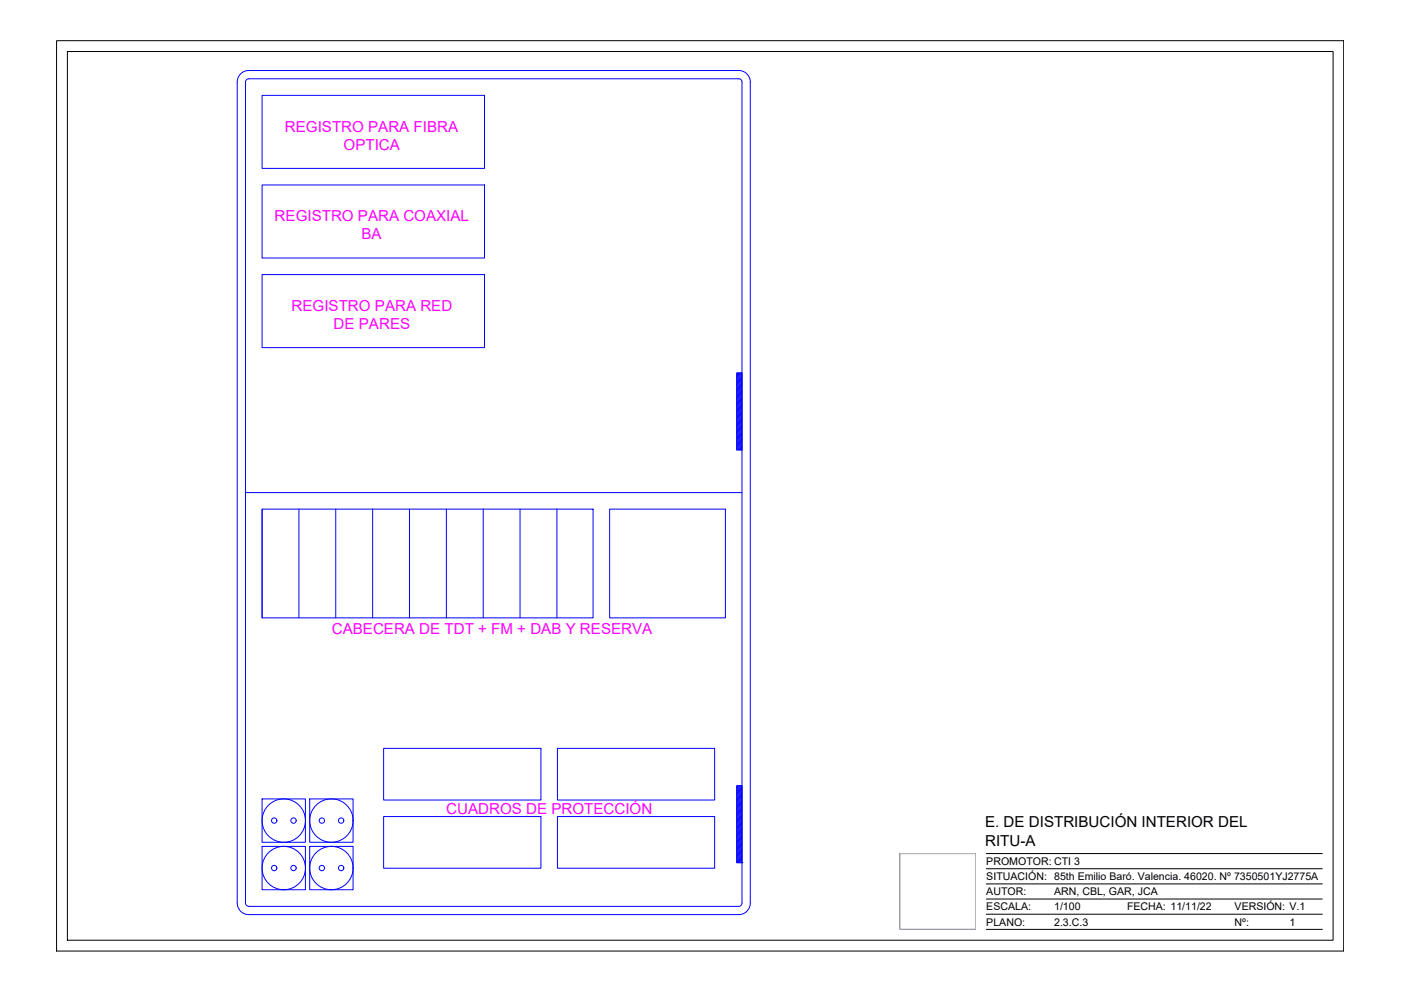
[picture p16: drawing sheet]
<svg xmlns="http://www.w3.org/2000/svg" width="594mm" height="420mm" viewBox="0 0 594 420" stroke-linecap="round" stroke-linejoin="round" font-family="sans-serif">
<defs><g id="words">
<g font-size="6.4" fill="#f0f">
<text x="120.8" y="55.8">REGISTRO PARA FIBRA</text>
<text x="145.7" y="63.6">OPTICA</text>
<text x="116.5" y="93.8">REGISTRO PARA COAXIAL</text>
<text x="153.3" y="101.5">BA</text>
<text x="123.7" y="131.8">REGISTRO PARA RED</text>
<text x="141.5" y="139.6">DE PARES</text>
<text x="140.7" y="268.6">CABECERA DE TDT + FM + DAB Y RESERVA</text>
<text x="189.2" y="345">CUADROS DE PROTECCIÓN</text>
</g>
<g font-size="6.4">
<text x="417.7" y="350.8">E. DE DISTRIBUCIÓN INTERIOR DEL</text>
<text x="417.7" y="358.5">RITU-A</text>
</g>
<g font-size="4.5">
<text x="418.2" y="366.7">PROMOTOR: CTI 3</text>
<text x="418.2" y="373.1">SITUACIÓN: 85th Emilio Baró. Valencia. 46020. Nº 7350501YJ2775A</text>
<text x="418.2" y="379.6">AUTOR:</text>
<text x="447" y="379.6">ARN, CBL, GAR, JCA</text>
<text x="418.2" y="386">ESCALA:</text>
<text x="447" y="386">1/100</text>
<text x="477.9" y="386">FECHA: 11/11/22</text>
<text x="523.5" y="386">VERSIÓN: V.1</text>
<text x="418.2" y="392.4">PLANO:</text>
<text x="447" y="392.4">2.3.C.3</text>
<text x="523.5" y="392.4">Nº:</text>
<text x="546.8" y="392.5">1</text>
</g>
</g></defs>
<!-- layer: CAJETIN -->
<path d="M569.9 17.3v385.9M28.6 21.8h536.7v376.8h-536.7zM381.5 361.9h32.1v32.1h-32.1zM418.2 374.8h142.5M418.2 368.3h142.5M418.2 361.9h142.5M418.2 394h142.5M418.2 387.6h142.5M418.2 381.2h142.5" fill="none" stroke="#000" stroke-width=".42"/>
<!-- layer: ICT_INTERNA -->
<g fill="none" stroke="#00f" stroke-width=".42">
<path d="M111.1 40.4h94.4v31h-94.4zM111.1 78.4h94.4v31h-94.4zM111.1 116.4h94.4v31h-94.4zM312.4 158.1h2.2v32.7h-2.2zM104.1 208.9h210.5M111.1 215.9h140.4v46.1h-140.4zM111.1 215.9v46.1M126.8 215.9v46.1M142.4 215.9v46.1M158 215.9v46.1M173.6 215.9v46.1M189.3 215.9v46.1"/>
<path d="M204.9 215.9v46.1M220.5 215.9v46.1M236.2 215.9v46.1M258.5 215.9h49.1v46.1h-49.1zM162.7 317.3h66.7v21.9h-66.7zM236.4 317.3h66.7v21.9h-66.7zM111.1 338.7h18.4v18.4h-18.4zM131.3 338.7h18.4v18.4h-18.4zM312.4 333.1h2.2v32.7h-2.2zM111.1 358.9h18.4v18.3h-18.4zM131.3 358.9h18.4v18.3h-18.4zM162.7 346.2h66.7v21.9h-66.7z"/>
<path d="M236.4 346.2h66.7v21.9h-66.7zM100.6 382.9v-348.1a4.9 4.9 0 0 1 4.9-4.9h207.7a4.9 4.9 0 0 1 5 4.9l-.1 348.1M100.6 382.9a4.9 4.9 0 0 0 4.9 4.9h207.7a4.9 4.9 0 0 0 5-4.9M104.1 382.9v-348.1l.6-1.1 .8-.3h207.7l1.2 .6 .2 .8v348.1M104.1 382.9l.3 .8 1.1 .6h207.7l1.2-.6 .2-.8"/>
<circle cx="116.3" cy="347.9" r="1.13"/>
<circle cx="120.3" cy="347.9" r="9.2"/>
<circle cx="124.5" cy="347.9" r="1.13"/>
<circle cx="136.5" cy="347.9" r="1.13"/>
<circle cx="140.5" cy="347.9" r="9.2"/>
<circle cx="144.6" cy="347.9" r="1.13"/>
<circle cx="116.3" cy="368" r="1.13"/>
<circle cx="120.3" cy="368" r="9.2"/>
<circle cx="124.5" cy="368" r="1.13"/>
<circle cx="136.5" cy="368" r="1.13"/>
<circle cx="140.5" cy="368" r="9.2"/>
<circle cx="144.6" cy="368" r="1.13"/>
</g>
<!-- layer: 0 -->
<path d="M381.5 361.9h32.1v32.1h-32.1z" fill="none" stroke="#bababa" stroke-width=".42"/>
<!-- layer: ICT_EXTERNA -->
<g fill="none" stroke="#00f" stroke-width=".42">
<path d="M312.9 158.1l-.5 .5M313.3 158.1l-.9 1M313.8 158.1l-1.4 1.5M314.3 158.1l-1.9 1.9M314.6 158.3l-2.2 2.2M314.6 158.8l-2.2 2.2M314.6 159.3l-2.2 2.2M314.6 159.8l-2.2 2.2M314.6 160.3l-2.2 2.2M314.6 160.8l-2.2 2.2M314.6 161.3l-2.2 2.2M314.6 161.8l-2.2 2.2"/>
<path d="M314.6 162.3l-2.2 2.2M314.6 162.8l-2.2 2.2M314.6 163.3l-2.2 2.2M314.6 163.7l-2.2 2.3M314.6 164.3l-2.2 2.2M314.6 164.7l-2.2 2.3M314.6 165.2l-2.2 2.3M314.6 165.7l-2.2 2.3M314.6 166.2l-2.2 2.3M314.6 166.7l-2.2 2.3M314.6 167.2l-2.2 2.3M314.6 167.7l-2.2 2.2"/>
<path d="M314.6 168.2l-2.2 2.3M314.6 168.7l-2.2 2.2M314.6 169.2l-2.2 2.3M314.6 169.7l-2.2 2.2M314.6 170.2l-2.2 2.2M314.6 170.7l-2.2 2.2M314.6 171.2l-2.2 2.2M314.6 171.7l-2.2 2.2M314.6 172.2l-2.2 2.2M314.6 172.7l-2.2 2.2M314.6 173.2l-2.2 2.2M314.6 173.7l-2.2 2.2"/>
<path d="M314.6 174.1l-2.2 2.3M314.6 174.6l-2.2 2.3M314.6 175.1l-2.2 2.3M314.6 175.6l-2.2 2.3M314.6 176.1l-2.2 2.3M314.6 176.6l-2.2 2.3M314.6 177.1l-2.2 2.3M314.6 177.6l-2.2 2.3M314.6 178.1l-2.2 2.3M314.6 178.6l-2.2 2.2M314.6 179.1l-2.2 2.2M314.6 179.6l-2.2 2.2"/>
<path d="M314.6 180.1l-2.2 2.2M314.6 180.6l-2.2 2.2M314.6 181.1l-2.2 2.2M314.6 181.6l-2.2 2.2M314.6 182.1l-2.2 2.2M314.6 182.6l-2.2 2.2M314.6 183.1l-2.2 2.2M314.6 183.6l-2.2 2.2M314.6 184l-2.2 2.3M314.6 184.6l-2.2 2.2M314.6 185l-2.2 2.3M314.6 185.5l-2.2 2.3"/>
<path d="M314.6 186l-2.2 2.3M314.6 186.5l-2.2 2.3M314.6 187l-2.2 2.3M314.6 187.5l-2.2 2.3M314.6 188l-2.2 2.3M314.6 188.5l-2.2 2.3M314.6 189l-1.7 1.8M314.6 189.5l-1.2 1.3M314.6 190l-.8 .8M314.6 190.5l-.2 .3M312.6 333.1l-.2 .3M313.1 333.1l-.7 .8"/>
<path d="M313.6 333.1l-1.2 1.2M314.1 333.1l-1.7 1.8M314.6 333.1l-2.2 2.2M314.6 333.6l-2.2 2.3M314.6 334.1l-2.2 2.2M314.6 334.6l-2.2 2.2M314.6 335.1l-2.2 2.2M314.6 335.6l-2.2 2.2M314.6 336.1l-2.2 2.2M314.6 336.6l-2.2 2.2M314.6 337.1l-2.2 2.2M314.6 337.6l-2.2 2.2"/>
<path d="M314.6 338.1l-2.2 2.2M314.6 338.6l-2.2 2.2M314.6 339l-2.2 2.3M314.6 339.5l-2.2 2.3M314.6 340l-2.2 2.3M314.6 340.5l-2.2 2.3M314.6 341l-2.2 2.3M314.6 341.5l-2.2 2.3M314.6 342l-2.2 2.3M314.6 342.5l-2.2 2.3M314.6 343l-2.2 2.2M314.6 343.5l-2.2 2.3"/>
<path d="M314.6 344l-2.2 2.2M314.6 344.5l-2.2 2.2M314.6 345l-2.2 2.2M314.6 345.5l-2.2 2.2M314.6 346l-2.2 2.2M314.6 346.5l-2.2 2.2M314.6 347l-2.2 2.2M314.6 347.5l-2.2 2.2M314.6 348l-2.2 2.2M314.6 348.4l-2.2 2.3M314.6 349l-2.2 2.2M314.6 349.4l-2.2 2.3"/>
<path d="M314.6 349.9l-2.2 2.3M314.6 350.4l-2.2 2.3M314.6 350.9l-2.2 2.3M314.6 351.4l-2.2 2.3M314.6 351.9l-2.2 2.3M314.6 352.4l-2.2 2.3M314.6 352.9l-2.2 2.3M314.6 353.4l-2.2 2.2M314.6 353.9l-2.2 2.3M314.6 354.4l-2.2 2.2M314.6 354.9l-2.2 2.2M314.6 355.4l-2.2 2.2"/>
<path d="M314.6 355.9l-2.2 2.2M314.6 356.4l-2.2 2.2M314.6 356.9l-2.2 2.2M314.6 357.4l-2.2 2.2M314.6 357.9l-2.2 2.2M314.6 358.4l-2.2 2.2M314.6 358.9l-2.2 2.2M314.6 359.3l-2.2 2.3M314.6 359.9l-2.2 2.2M314.6 365.8h.1M314.6 360.3l-2.2 2.3M314.6 360.8l-2.2 2.3"/>
<path d="M314.6 361.3l-2.2 2.3M314.6 361.8l-2.2 2.3M314.6 362.3l-2.2 2.3M314.6 362.8l-2.2 2.3M314.6 363.3l-2.2 2.2M314.6 363.8l-2 2M314.6 364.3l-1.5 1.5M314.6 364.8l-1 1M314.6 365.3l-.5 .5"/>
</g>
<!-- layer: ICT_INTERNA -->
<path d="M24 17.3h545.9v385.9h-545.9z" fill="none" stroke="#000" stroke-width=".42"/>
<use href="#words"/>
</svg>
